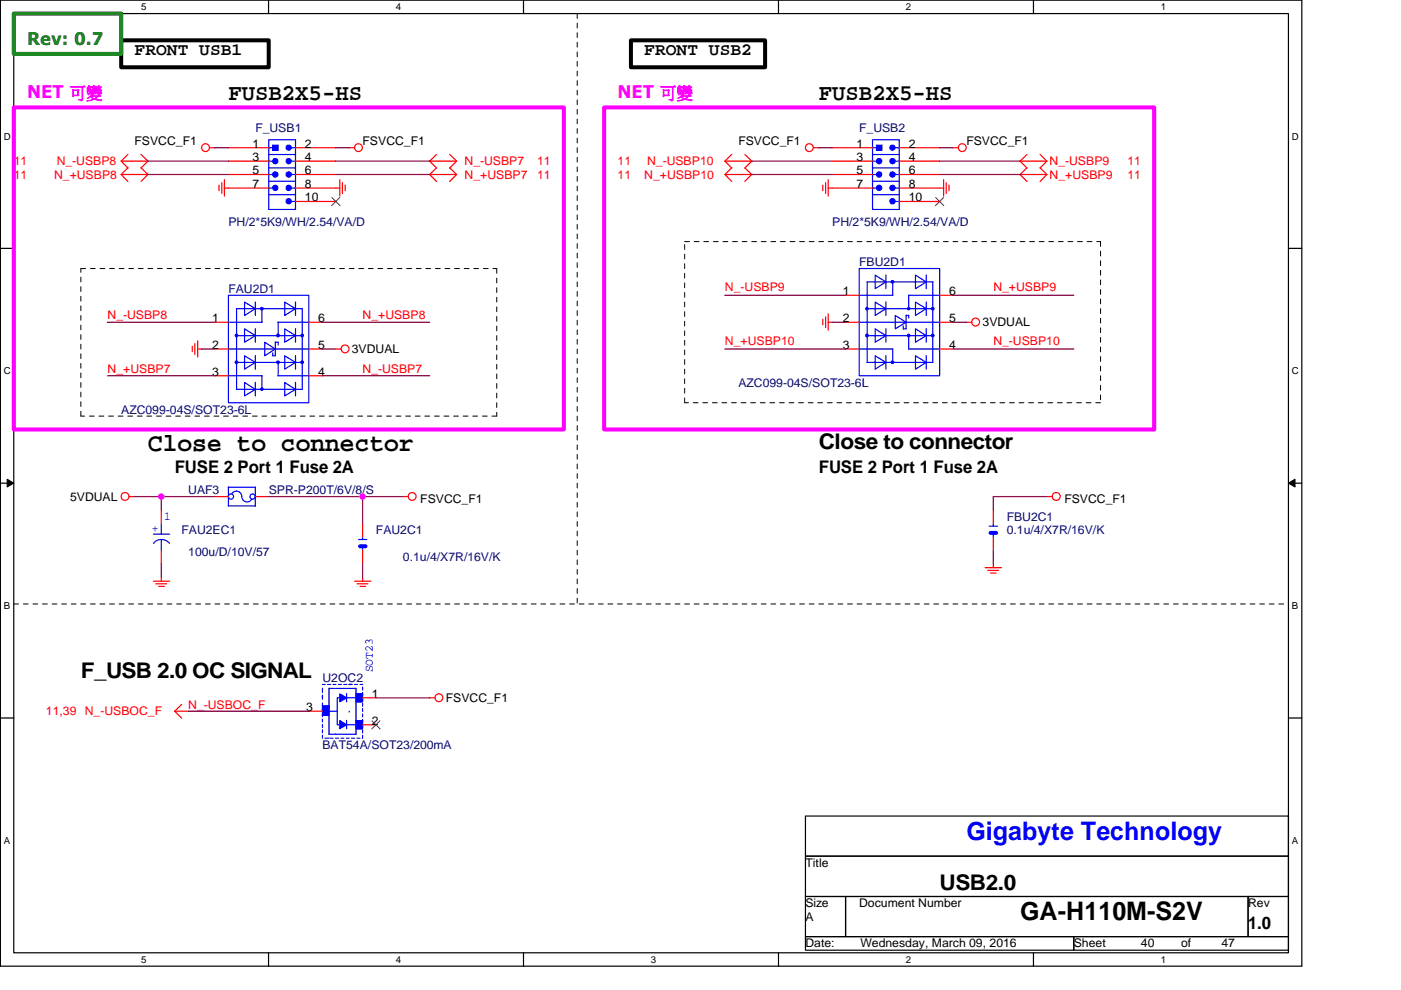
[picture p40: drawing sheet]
<svg xmlns="http://www.w3.org/2000/svg" width="297mm" height="210mm" viewBox="0 0 297 210" stroke-linecap="round" stroke-linejoin="round" font-family="sans-serif">
<defs><g id="words">
<g font-size="5.4">
<text x="31.4" y="95.6">Close to connector</text>
<text x="216.3" y="195.1">GA-H110M-S2V</text>
</g>
<text font-size="5.4" fill="#00f" x="204.9" y="178.1">Gigabyte Technology</text>
<g font-size="4.8">
<text x="48.4" y="21.2">FUSB2X5-HS</text>
<text x="173.6" y="21.2">FUSB2X5-HS</text>
</g>
<g font-size="4.6">
<text x="173.6" y="95.3">Close to connector</text>
<text x="17.1" y="143.7">F_USB 2.0 OC SIGNAL</text>
<text x="199.2" y="188.6">USB2.0</text>
</g>
<text font-size="3.7" fill="#008000" x="5.8" y="9.4">Rev: 0.7</text>
<g font-size="3.7">
<text x="28.5" y="11.6">FRONT USB1</text>
<text x="136.6" y="11.6">FRONT USB2</text>
<text x="37" y="100.2">FUSE 2 Port 1 Fuse 2A</text>
<text x="173.6" y="100.2">FUSE 2 Port 1 Fuse 2A</text>
<text x="264.6" y="196.9">1.0</text>
</g>
<g font-size="3.7" fill="#f0f">
<text x="5.8" y="20.8">NET 可可</text>
<text x="130.9" y="20.8">NET 可可</text>
</g>
<g font-size="2.5" fill="#000080">
<text x="54.1" y="27.9">F_USB1</text>
<text x="182.2" y="27.9">F_USB2</text>
<text x="48.4" y="47.8">PH/2*5K9/WH/2.54/VA/D</text>
<text x="176.4" y="47.8">PH/2*5K9/WH/2.54/VA/D</text>
<text x="182.2" y="56.4">FBU2D1</text>
<text x="48.4" y="62.1">FAU2D1</text>
<text x="156.5" y="82">AZC099-04S/SOT23-6L</text>
<text x="25.7" y="87.7">AZC099-04S/SOT23-6L</text>
<text x="39.9" y="104.7">UAF3</text>
<text x="57" y="104.7">SPR-P200T/6V/8/S</text>
<text x="38.5" y="113.3">FAU2EC1</text>
<text x="79.7" y="113.3">FAU2C1</text>
<text x="213.4" y="110.4">FBU2C1</text>
<text x="213.4" y="113.3">0.1u/4/X7R/16V/K</text>
<text x="39.9" y="117.8">100u/D/10V/57</text>
<text x="85.4" y="119">0.1u/4/X7R/16V/K</text>
<text x="68.4" y="144.6">U2OC2</text>
<text x="68.4" y="158.8">BAT54A/SOT23/200mA</text>
</g>
<g font-size="2.5" fill="#f00">
<text x="2.9" y="35.1">11</text>
<text x="12" y="35.1">N_-USBP8</text>
<text x="98.5" y="35.1">N_-USBP7</text>
<text x="113.9" y="35.1">11</text>
<text x="130.9" y="35.1">11</text>
<text x="137.2" y="35.1">N_-USBP10</text>
<text x="222.5" y="35.1">N_-USBP9</text>
<text x="239.1" y="35.1">11</text>
<text x="2.9" y="37.9">11</text>
<text x="11.5" y="37.9">N_+USBP8</text>
<text x="98.5" y="37.9">N_+USBP7</text>
<text x="113.9" y="37.9">11</text>
<text x="130.9" y="37.9">11</text>
<text x="136.6" y="37.9">N_+USBP10</text>
<text x="222.5" y="37.9">N_+USBP9</text>
<text x="239.1" y="37.9">11</text>
<text x="153.7" y="61.8">N_-USBP9</text>
<text x="210.6" y="61.8">N_+USBP9</text>
<text x="22.8" y="67.7">N_-USBP8</text>
<text x="76.9" y="67.7">N_+USBP8</text>
<text x="153.7" y="73.2">N_+USBP10</text>
<text x="210.6" y="73.2">N_-USBP10</text>
<text x="22.8" y="79.1">N_+USBP7</text>
<text x="76.9" y="79.1">N_-USBP7</text>
<text x="9.7" y="151.7">11,39 N_-USBOC_F</text>
<text x="39.9" y="150.2">N_-USBOC_F</text>
</g>
<g font-size="2.5">
<text x="28.5" y="30.8">FSVCC_F1</text>
<text x="53.5" y="31.3">1</text>
<text x="53.5" y="34.1">3</text>
<text x="64.6" y="31.3">2</text>
<text x="64.6" y="34.1">4</text>
<text x="76.9" y="30.8">FSVCC_F1</text>
<text x="156.5" y="30.8">FSVCC_F1</text>
<text x="181.6" y="31.3">1</text>
<text x="181.6" y="34.1">3</text>
<text x="192.7" y="31.3">2</text>
<text x="192.7" y="34.1">4</text>
<text x="204.9" y="30.8">FSVCC_F1</text>
<text x="53.5" y="37">5</text>
<text x="53.5" y="39.8">7</text>
<text x="64.6" y="37">6</text>
<text x="64.6" y="39.8">8</text>
<text x="181.6" y="37">5</text>
<text x="181.6" y="39.8">7</text>
<text x="192.7" y="37">6</text>
<text x="192.7" y="39.8">8</text>
<text x="64.6" y="42.7">10</text>
<text x="192.7" y="42.7">10</text>
<text x="178.7" y="62.6">1</text>
<text x="201.2" y="62.6">6</text>
<text x="45" y="68.3">1</text>
<text x="67.5" y="68.3">6</text>
<text x="178.7" y="68.3">2</text>
<text x="201.2" y="68.3">5</text>
<text x="208.3" y="69.2">3VDUAL</text>
<text x="45" y="74">2</text>
<text x="67.5" y="74">5</text>
<text x="74.6" y="74.8">3VDUAL</text>
<text x="178.7" y="74">3</text>
<text x="201.2" y="74">4</text>
<text x="45" y="79.6">3</text>
<text x="67.5" y="79.6">4</text>
<text x="14.9" y="106.2">5VDUAL</text>
<text x="89.1" y="106.7">FSVCC_F1</text>
<text x="225.7" y="106.7">FSVCC_F1</text>
<text x="78.9" y="147.9">1</text>
<text x="94.5" y="148.8">FSVCC_F1</text>
<text x="64.9" y="150.7">3</text>
<text x="78.9" y="153.6">2</text>
<text x="170.8" y="183.8">Title</text>
<text x="170.8" y="192.4">Size</text>
<text x="170.8" y="195.2">A</text>
<text x="182.2" y="192.4">Document Number</text>
<text x="264.6" y="192.4">Rev</text>
<text x="170.8" y="200.9">Date:</text>
<text x="182.4" y="200.9">Wednesday, March 09, 2016</text>
<text x="227.7" y="200.9">Sheet</text>
<text x="241.9" y="200.9">40</text>
<text x="250.4" y="200.9">of</text>
<text x="259" y="200.9">47</text>
</g>
<g font-size="2.5" fill="#00f">
<text x="32.2" y="112.8">+</text>
<text x="34.8" y="110.2">1</text>
<text x="79" y="142.6" transform="rotate(-90 79 142.6)">SOT23</text>
</g>
<g font-size="2">
<text x="29.9" y="2.2">5</text>
<text x="83.9" y="2.2">4</text>
<text x="192.1" y="2.2">2</text>
<text x="246.1" y="2.2">1</text>
<text x=".8" y="29.6">D</text>
<text x="273.9" y="29.6">D</text>
<text x=".8" y="79.4">C</text>
<text x="273.9" y="79.4">C</text>
<text x=".8" y="129.2">B</text>
<text x="273.9" y="129.2">B</text>
<text x=".8" y="178.9">A</text>
<text x="273.9" y="178.9">A</text>
<text x="29.9" y="204.1">5</text>
<text x="83.9" y="204.1">4</text>
<text x="138" y="204.1">3</text>
<text x="192.1" y="204.1">2</text>
<text x="246.1" y="204.1">1</text>
</g>
</g></defs>
<path d="M.1 0h275.9v204.9h-275.9zM2.9 2.9h270.3v199.1h-270.3z" fill="none" stroke="#000" stroke-width=".25"/>
<g fill="#fff">
<path d="M29.9 .3h1.1v2.3h-1.1z"/>
<path d="M29.9 202.3h1.1v2.3h-1.1z"/>
</g>
<path d="M56.9 0v2.9M56.9 202v2.9" fill="none" stroke="#000" stroke-width=".25"/>
<g fill="#fff">
<path d="M83.9 .3h1.1v2.3h-1.1z"/>
<path d="M83.9 202.3h1.1v2.3h-1.1z"/>
</g>
<path d="M111 0v2.9M111 202v2.9" fill="none" stroke="#000" stroke-width=".25"/>
<g fill="#fff">
<path d="M138 .3h1.1v2.3h-1.1z"/>
<path d="M138 202.3h1.1v2.3h-1.1z"/>
</g>
<path d="M165.1 0v2.9M165.1 202v2.9" fill="none" stroke="#000" stroke-width=".25"/>
<g fill="#fff">
<path d="M192.1 .3h1.1v2.3h-1.1z"/>
<path d="M192.1 202.3h1.1v2.3h-1.1z"/>
</g>
<path d="M219.1 0v2.9M219.1 202v2.9" fill="none" stroke="#000" stroke-width=".25"/>
<g fill="#fff">
<path d="M246.1 .3h1.1v2.3h-1.1z"/>
<path d="M246.1 202.3h1.1v2.3h-1.1z"/>
<path d="M.8 27.8h1.4v2.2h-1.4z"/>
<path d="M273.9 27.8h1.4v2.2h-1.4z"/>
<path d="M.8 77.6h1.4v2.2h-1.4z"/>
<path d="M273.9 77.6h1.4v2.2h-1.4z"/>
</g>
<path d="M.1 52.7h2.8M273.2 52.7h2.8" fill="none" stroke="#000" stroke-width=".25"/>
<g fill="#fff">
<path d="M.8 127.3h1.3v2.3h-1.3z"/>
<path d="M273.9 127.3h1.3v2.3h-1.3z"/>
</g>
<path d="M.1 102.4h2.8M273.2 102.4h2.8" fill="none" stroke="#000" stroke-width=".25"/>
<path d="M1.5 101.6l1.4 .8-1.4 .9zM273.2 102.4l1.4-.8v1.7z" fill="#000"/>
<path d="M1.5 101.6l1.4 .8-1.4 .9zM273.2 102.4l1.4-.8v1.7z" fill="none" stroke="#000" stroke-width=".21"/>
<g fill="#fff">
<path d="M.8 177.1h1.3v2.3h-1.3z"/>
<path d="M273.9 177.1h1.3v2.3h-1.3z"/>
</g>
<path d="M.1 152.2h2.8M273.2 152.2h2.8M170.8 173h102.4v8.5h-102.4zM170.8 181.5h102.4v8.6h-102.4zM170.8 190.1h8.5v8.5h-8.5zM170.8 198.6h56.9v2.9h-56.9zM179.3 190.1h85.3v8.5h-85.3zM227.7 198.6h45.5v2.9h-45.5zM264.6 190.1h8.6v8.5h-8.6z" fill="none" stroke="#000" stroke-width=".25"/>
<path d="M122.4 2.9v125.2M17.1 56.9h88.2M105.3 56.9v31.3M145.2 51.2h88.1M233.3 51.2v34.2M17.1 88.2v-31.3M105.3 88.2h-88.2M145.2 85.4v-34.2M233.3 85.4h-88.1M2.9 128.1h270.3" fill="none" stroke="#000" stroke-width=".21" stroke-dasharray="1 1 1 1 1 1 1 1"/>
<path d="M25.7 8.6h31.3v5.7h-31.3zM133.8 8.6h28.4v5.7h-28.4z" fill="none" stroke="#000" stroke-width=".85"/>
<path d="M2.9 22.8h116.6v68.3h-116.6zM128.1 22.8h116.6v68.3h-116.6z" fill="none" stroke="#f0f" stroke-width=".85"/>
<path d="M2.9 2.9h22.8v8.5h-22.8z" fill="none" stroke="#008000" stroke-width=".85"/>
<g fill="none" stroke="#f00" stroke-width=".25">
<path d="M25.7 37l1.4 1.5M25.7 34.2l1.4 1.4M27.1 35.6l-1.4 1.4M27.1 32.7l-1.4 1.5M29.9 35.6l1.5 1.4h-5.7M29.9 32.7l1.5 1.5h-5.7M31.4 37l-1.5 1.4M31.4 34.1l-1.5 1.5M44.4 31.3h1.2M46.4 39.2v1.2M47 38.7v2.3M47.5 39.9h.9"/>
<path d="M47.6 38.1v3.5M71.2 39.9h.9M72 38.1v3.5M72.6 38.7v2.3M73.2 39.2v1.2M74 31.3h1.2M92.5 35.6l-1.4 1.4M92.5 32.8l-1.4 1.4M95.3 35.6l1.5 1.4M95.3 32.7l1.5 1.5M96.8 37h-5.7l1.5 1.5M96.8 37l-1.5 1.5"/>
<path d="M96.8 34.2h-5.7l1.5 1.4M96.8 34.2l-1.5 1.4M153.7 37h5.7l-1.5 1.5M153.7 34.2h5.7l-1.5 1.4M153.7 34.2l1.4 1.4M153.7 37l1.4 1.5M155.1 32.7l-1.4 1.5M155.1 35.6l-1.4 1.4M157.9 32.8l1.5 1.4M157.9 35.6l1.5 1.4M172.5 31.3h1.1M174.5 39.2v1.2"/>
<path d="M175 38.7v2.3M175.6 39.9h.8M175.6 38.1v3.5M199.2 39.9h.9M200.1 38.1v3.5M200.6 38.7v2.3M201.2 39.2v1.2M202 31.3h1.2M216.3 34.2l1.5 1.4M216.3 34.2h5.7M217.7 35.6l-1.5 1.4M217.7 32.8l-1.5 1.4"/>
<path d="M220.5 35.6l1.5 1.4M220.5 32.7l1.5 1.5M222 37h-5.7l1.5 1.5M222 37l-1.5 1.5M222 34.2l-1.5 1.4M40.8 73.4v1.1M41.3 72.9v2.3M41.9 74h.9M41.9 72.3v3.4M71.2 74h1.1M174.5 67.7v1.2M175 67.2v2.3"/>
<path d="M175.6 68.3h.8M175.6 66.5v3.5M204.8 68.3h1.2M27.4 105.3h1.2M85.4 105.3h1.2M210.6 119.5v.9M221.9 105.3h1.2M32.5 123.2h3.5M33 123.8h2.3M33.7 124.3h1.1M34.2 122.3v1M75.2 123.2h3.5"/>
<path d="M75.7 123.8h2.3M76.3 124.3h1.2M76.9 122.3v1M208.9 120.4h3.4M209.4 120.9h2.3M210 121.5h1.2M37 150.8h3M37 150.8l1.5 1.5M38.5 149.4l-1.5 1.4M91.1 148h1.1"/>
<circle cx="43.6" cy="31.3" r=".83"/>
<circle cx="76" cy="31.3" r=".83"/>
<circle cx="171.6" cy="31.3" r=".83"/>
<circle cx="204" cy="31.3" r=".83"/>
<circle cx="73.2" cy="74" r=".83"/>
<circle cx="206.8" cy="68.3" r=".84"/>
<circle cx="26.5" cy="105.3" r=".83"/>
<circle cx="87.4" cy="105.3" r=".83"/>
<circle cx="223.9" cy="105.3" r=".84"/>
<circle cx="93.1" cy="147.9" r=".83"/>
</g>
<path d="M75.5 152.8h1.4v1.7h-1.4z" fill-rule="evenodd" fill="#00f"/>
<path d="M75.5 152.8h1.4v1.7h-1.4z" fill="none" stroke="#00f" stroke-width=".25"/>
<path d="M75.5 147.1h1.4v1.7h-1.4z" fill-rule="evenodd" fill="#00f"/>
<path d="M75.5 147.1h1.4v1.7h-1.4z" fill="none" stroke="#00f" stroke-width=".25"/>
<path d="M68.4 149.7h1.4v2h-1.4z" fill-rule="evenodd" fill="#00f"/>
<g fill="none" stroke="#00f" stroke-width=".25">
<path d="M68.4 145.1h.6M68.4 145.9v.9M68.4 147.4v.9M68.4 149.1v.6M68.4 150.2v.6M68.4 151.3v.6M68.4 152.5v.6M68.4 153.6v.6M68.4 154.7v.7M68.4 155.9v.6M68.4 149.7h1.4v2h-1.4zM68.6 149.6v2.1h1.2"/>
<path d="M68.6 149.7h1.2M68.9 156.5h.9M69.5 145.1h.6M69.7 155.7h5.8M69.8 150.8h1.7M69.8 146h1.1M69.8 145.9v9.8M70 156.5h.6M70.6 145.1h.6M71.2 146h4.3M71.2 156.5h.6M71.8 145.1h.6"/>
<path d="M72.3 156.5h.6M72.9 145.1h.6M73.4 156.5h.6M73.5 147.1v1.7M73.5 152.7v1.8M74 150.8h.1M74 145.1h.6M74.5 156.5h.7M75.2 145.1h.6M75.4 147.1h1.2v1.7M75.4 152.8h1.2v1.8M75.4 154.5h1.2"/>
<path d="M75.5 148h-4v5.7h4M75.5 148.8h1.1M75.5 145.9v9.8M75.7 156.5h.6M76.3 145.1h.6M76.9 145.7v.6M76.9 146.8v.6M76.9 148v.6M76.9 149.1v.6M76.9 150.2v.6M76.9 151.4v.6M76.9 152.5v.6"/>
<path d="M76.9 153.7v.6M76.9 154.8v.6M76.9 155.9v.6"/>
</g>
<path d="M72 147.1l1.5 .9-1.5 .8z" fill-rule="evenodd" fill="#00f"/>
<path d="M72 147.1l1.5 .9-1.5 .8z" fill="none" stroke="#00f" stroke-width=".25"/>
<path d="M72 152.8l1.5 .9-1.5 .8z" fill-rule="evenodd" fill="#00f"/>
<g fill="none" stroke="#00f" stroke-width=".25">
<path d="M182.2 56.9h17v22.8h-17zM183.9 59.8h13.9M183.9 59.7v17.1M185.5 58.3l2.3 1.5-2.3 1.4zM187.8 58.3v2.9M194.1 58.3l2.3 1.5-2.3 1.4zM196.4 58.3v2.9M197.8 59.8v17.1l-14-.1M182.2 68.3h17.1M183.9 65.4h13.9M183.9 71.2h13.9M185.5 75.4l2.3 1.4-2.3 1.5z"/>
<path d="M185.5 64.1l2.3 1.3-2.3 1.5zM185.5 69.7l2.3 1.5-2.3 1.4zM187.8 64v2.9M187.8 69.7v2.9M187.8 75.4v2.9M189.8 66.9l2.3 1.4-2.3 1.4zM191.5 69.1v.6M192.1 66.8v2.9h-.6M192.1 66.9h.6M192.7 66.8v.6M194.1 75.4l2.3 1.4-2.3 1.5zM194.1 64.1l2.3 1.3-2.3 1.5z"/>
<path d="M194.1 69.7l2.3 1.5-2.3 1.4zM196.4 64v2.9M196.4 69.7v2.9M196.4 75.4v2.9M48.4 107.3h5.7M48.4 103.3h5.8M48.4 103.3v4M49.2 104.6a1.19 1.19 0 0 1 1.5-.4 1.19 1.19 0 0 1 .6 1.4 1.1 1.1 0 0 0 1 .8 1.1 1.1 0 0 0 1.1-.6M54.1 103.3v4M76 114.4h1.8M76.9 113.8v.6M76.9 115.8v.9"/>
<path d="M209.7 111.5h1.8M210.6 111v.5M210.6 112.9v.9M72 152.8l1.5 .9-1.5 .8z"/>
<circle cx="49" cy="105.3" r=".56"/>
<circle cx="53.5" cy="105.3" r=".56"/>
</g>
<path d="M45.6 105.3h2.8M54.1 105.3h2.9M76.9 111v2.8M76.9 116.7v2.8M210.6 108.1v2.9M210.6 113.8v2.9M65.5 150.8h2.9M76.9 153.7h2.8M76.9 148h2.8" fill="none" stroke="#f00" stroke-width=".25"/>
<path d="M78.9 152.8l1.7 1.8M80.6 152.8l-1.8 1.8" fill="none" stroke="#804000" stroke-width=".21"/>
<path d="M76.3 115.8h1.2M210 113h1.2" fill="none" stroke="#00f" stroke-width=".85"/>
<circle cx="197.8" cy="65.4" r=".27" fill="#00f"/>
<circle cx="197.8" cy="65.4" r=".27" fill="none" stroke="#00f" stroke-width=".25"/>
<circle cx="189.2" cy="59.7" r=".27" fill="#00f"/>
<circle cx="189.2" cy="59.7" r=".27" fill="none" stroke="#00f" stroke-width=".25"/>
<circle cx="192.7" cy="65.4" r=".26" fill="#00f"/>
<circle cx="192.7" cy="65.4" r=".26" fill="none" stroke="#00f" stroke-width=".25"/>
<circle cx="183.8" cy="65.4" r=".27" fill="#00f"/>
<circle cx="183.8" cy="65.4" r=".27" fill="none" stroke="#00f" stroke-width=".25"/>
<circle cx="183.8" cy="71.1" r=".29" fill="#00f"/>
<circle cx="183.8" cy="71.1" r=".29" fill="none" stroke="#00f" stroke-width=".25"/>
<circle cx="197.7" cy="71.1" r=".29" fill="#00f"/>
<circle cx="197.7" cy="71.1" r=".29" fill="none" stroke="#00f" stroke-width=".25"/>
<circle cx="192.6" cy="71.1" r=".27" fill="#00f"/>
<circle cx="192.6" cy="71.1" r=".27" fill="none" stroke="#00f" stroke-width=".25"/>
<circle cx="189.2" cy="76.8" r=".27" fill="#00f"/>
<g fill="none" stroke="#00f" stroke-width=".25">
<path d="M189.3 59.8v2.9M48.4 62.6h17.1v22.8h-17.1zM48.4 74h17.1M50.2 65.4h13.9M50.2 65.4l-.1 17.1h14M50.2 71.2h13.9M50.2 76.8h13.9M51.9 64.1l2.2 1.3-2.2 1.5zM51.9 69.7l2.2 1.5-2.2 1.4zM51.9 75.4l2.2 1.4-2.2 1.5zM54.1 64v2.9M54.1 69.7v2.9"/>
<path d="M54.1 75.4v2.9M56.1 72.6l2.3 1.4-2.3 1.4zM57.8 74.8v.6M58.4 72.5v2.9h-.6M58.4 72.6h.6M59 72.5v.7M60.4 64.1l2.2 1.3-2.2 1.5zM60.4 69.7l2.2 1.5-2.2 1.4zM60.4 75.4l2.2 1.4-2.2 1.5zM62.6 64v2.9M62.6 69.7v2.9M62.6 75.4v2.9"/>
<path d="M64.1 65.4v17.2M182.1 74h7.2M182.4 62.6h6.9M189.3 74v2.8M192.6 62.6h6.6M192.7 62.6v2.8M192.7 71.2v2.8M192.7 74h6.6M51.9 81.1l2.2 1.4-2.2 1.4zM54.1 81.1v2.8M60.4 81.1l2.2 1.4-2.2 1.4zM62.6 81.1v2.8"/>
<circle cx="189.2" cy="76.8" r=".27"/>
</g>
<path d="M179.3 62.6h2.9M179.3 68.3h2.9M179.3 74h2.9M199.2 62.6h2.9M199.2 68.3h2.9M199.2 74h2.9" fill="none" stroke="#f00" stroke-width=".25"/>
<circle cx="64.1" cy="71.1" r=".29" fill="#00f"/>
<circle cx="64.1" cy="71.1" r=".29" fill="none" stroke="#00f" stroke-width=".25"/>
<circle cx="55.5" cy="65.4" r=".27" fill="#00f"/>
<circle cx="55.5" cy="65.4" r=".27" fill="none" stroke="#00f" stroke-width=".25"/>
<circle cx="58.9" cy="71.1" r=".29" fill="#00f"/>
<circle cx="58.9" cy="71.1" r=".29" fill="none" stroke="#00f" stroke-width=".25"/>
<circle cx="50.1" cy="71.1" r=".27" fill="#00f"/>
<circle cx="50.1" cy="71.1" r=".27" fill="none" stroke="#00f" stroke-width=".25"/>
<circle cx="50.1" cy="76.8" r=".27" fill="#00f"/>
<circle cx="50.1" cy="76.8" r=".27" fill="none" stroke="#00f" stroke-width=".25"/>
<circle cx="64.1" cy="76.8" r=".29" fill="#00f"/>
<circle cx="64.1" cy="76.8" r=".29" fill="none" stroke="#00f" stroke-width=".25"/>
<circle cx="58.9" cy="76.8" r=".29" fill="#00f"/>
<circle cx="58.9" cy="76.8" r=".29" fill="none" stroke="#00f" stroke-width=".25"/>
<circle cx="55.5" cy="82.5" r=".27" fill="#00f"/>
<g fill="none" stroke="#00f" stroke-width=".25">
<path d="M185 35.6h5.7M185 32.8h5.7M185 38.4h5.7M185 34.2h.8M185 31.3h.9M185 37h.9M189.8 37h.9M189.8 39.9h.9M189.8 31.3h.9M185 41.3h5.7M189.8 42.7h.9M48.4 79.7h7.1"/>
<path d="M48.7 68.3h6.8M55.5 65.4v3M55.5 79.6v2.9M58.9 68.3h6.6M59 68.3v2.9M59 76.8v2.9M59 79.7h6.5"/>
<circle cx="55.5" cy="82.5" r=".27"/>
</g>
<path d="M45.6 68.3h2.8M45.6 74h2.8M45.6 79.7h2.8M65.5 68.3h2.9M65.5 74h2.9M65.5 79.7h2.9" fill="none" stroke="#f00" stroke-width=".25"/>
<circle cx="189.2" cy="31.3" r=".55" fill="#00f"/>
<circle cx="189.2" cy="31.3" r=".55" fill="none" stroke="#00f" stroke-width=".25"/>
<circle cx="186.4" cy="34.2" r=".56" fill="#00f"/>
<circle cx="186.4" cy="34.2" r=".56" fill="none" stroke="#00f" stroke-width=".25"/>
<circle cx="189.2" cy="37" r=".56" fill="#00f"/>
<circle cx="189.2" cy="37" r=".56" fill="none" stroke="#00f" stroke-width=".25"/>
<circle cx="186.4" cy="37" r=".56" fill="#00f"/>
<circle cx="186.4" cy="37" r=".56" fill="none" stroke="#00f" stroke-width=".25"/>
<circle cx="189.2" cy="39.8" r=".56" fill="#00f"/>
<circle cx="189.2" cy="39.8" r=".56" fill="none" stroke="#00f" stroke-width=".25"/>
<circle cx="189.2" cy="42.7" r=".56" fill="#00f"/>
<circle cx="189.2" cy="42.7" r=".56" fill="none" stroke="#00f" stroke-width=".25"/>
<path d="M185.8 30.8h1.2v1.1h-1.2z" fill-rule="evenodd" fill="#00f"/>
<path d="M185 39.9h1.4M185.8 30.8h1.2v1.1h-1.2z" fill="none" stroke="#00f" stroke-width=".25"/>
<circle cx="186.4" cy="39.8" r=".56" fill="#00f"/>
<circle cx="186.4" cy="39.8" r=".56" fill="none" stroke="#00f" stroke-width=".25"/>
<circle cx="189.2" cy="34.2" r=".56" fill="#00f"/>
<g fill="none" stroke="#00f" stroke-width=".25">
<path d="M56.9 35.6h5.7M56.9 32.8h5.7M56.9 38.4h5.7M56.9 34.2h.9M57 31.3h.9M57 37h.9M61.8 37h.8M61.8 39.9h.8M61.8 31.3h.9M185 29.6h5.7v14.8h-5.7zM189.2 34.2h1.5M57 41.3h5.7"/>
<path d="M61.8 42.7h.8"/>
<circle cx="189.2" cy="34.2" r=".56"/>
</g>
<path d="M176.4 31.3h8.6M176.4 34.2h8.6M176.4 37h8.6M176.4 39.9h8.6M190.7 31.3h8.5M190.7 34.2h8.5M190.7 37h8.5M190.7 39.9h8.5M190.7 42.7h8.5" fill="none" stroke="#f00" stroke-width=".25"/>
<path d="M198.4 41.9l1.7 1.7M200.1 41.9l-1.8 1.7" fill="none" stroke="#804000" stroke-width=".21"/>
<circle cx="61.2" cy="31.3" r=".55" fill="#00f"/>
<circle cx="61.2" cy="31.3" r=".55" fill="none" stroke="#00f" stroke-width=".25"/>
<circle cx="58.4" cy="34.2" r=".56" fill="#00f"/>
<circle cx="58.4" cy="34.2" r=".56" fill="none" stroke="#00f" stroke-width=".25"/>
<circle cx="61.2" cy="37" r=".56" fill="#00f"/>
<circle cx="61.2" cy="37" r=".56" fill="none" stroke="#00f" stroke-width=".25"/>
<circle cx="58.4" cy="37" r=".56" fill="#00f"/>
<circle cx="58.4" cy="37" r=".56" fill="none" stroke="#00f" stroke-width=".25"/>
<circle cx="61.2" cy="39.8" r=".56" fill="#00f"/>
<circle cx="61.2" cy="39.8" r=".56" fill="none" stroke="#00f" stroke-width=".25"/>
<circle cx="61.2" cy="42.7" r=".56" fill="#00f"/>
<circle cx="61.2" cy="42.7" r=".56" fill="none" stroke="#00f" stroke-width=".25"/>
<path d="M57.8 30.8h1.2v1.1h-1.2z" fill-rule="evenodd" fill="#00f"/>
<path d="M57 39.9h1.4M57.8 30.8h1.2v1.1h-1.2z" fill="none" stroke="#00f" stroke-width=".25"/>
<circle cx="58.4" cy="39.8" r=".56" fill="#00f"/>
<circle cx="58.4" cy="39.8" r=".56" fill="none" stroke="#00f" stroke-width=".25"/>
<circle cx="61.2" cy="34.2" r=".56" fill="#00f"/>
<g fill="none" stroke="#00f" stroke-width=".25">
<path d="M57 29.6h5.6v14.8h-5.6zM61.2 34.2h1.4M32.5 113.2h3.5M34.2 114.4h-.4a1.82 1.82 0 0 0-1.2 .8M34.2 111v2.3M34.2 114.4v2.3M34.2 114.4l.8 .1 .9 .7"/>
<circle cx="61.2" cy="34.2" r=".56"/>
</g>
<path d="M48.4 31.3h8.6M48.4 34.2h8.6M48.4 37h8.6M48.4 39.9h8.6M62.6 31.3h8.6M62.6 34.2h8.6M62.6 37h8.6M62.6 39.9h8.6M62.6 42.7h8.6M34.2 108.1v2.9M34.2 116.7v2.8" fill="none" stroke="#f00" stroke-width=".25"/>
<path d="M70.4 41.9l1.7 1.7M72 41.9l-1.7 1.7" fill="none" stroke="#804000" stroke-width=".21"/>
<g fill="none" stroke="#800040" stroke-width=".25">
<path d="M31.3 37h17.1M31.3 34.2h17.1M45.5 31.3h2.9M71.2 31.3h2.8M71.2 37h19.9M71.2 34.2h19.9M159.3 37h17.1M159.3 34.2h17.1M173.6 31.3h2.8M199.2 31.3h2.9M199.2 37h17.1M199.2 34.2h17.1"/>
<path d="M22.8 68.3h22.8M22.8 79.7h22.8M42.7 74h2.9M68.3 74h2.9M68.3 68.3h22.8M68.3 79.7h22.8M153.7 74h25.6M153.7 62.6h25.6M176.4 68.3h2.9M202 74h25.7M202 62.6h25.7M202 68.3h2.9"/>
<path d="M28.5 105.3h17.1M34.2 105.3v2.9M34.2 119.5v2.9M56.9 105.3h28.5M76.9 105.2v5.8M76.9 119.5v2.9M210.6 116.6v2.9M222 105.3h-11.4v2.9M39.9 150.8h25.6M79.7 148h11.4"/>
</g>
<circle cx="76.9" cy="105.3" r=".56" fill="#f0f"/>
<circle cx="76.9" cy="105.3" r=".56" fill="none" stroke="#f0f" stroke-width=".25"/>
<circle cx="34.2" cy="105.3" r=".56" fill="#f0f"/>
<circle cx="34.2" cy="105.3" r=".56" fill="none" stroke="#f0f" stroke-width=".25"/>
<use href="#words"/>
</svg>
